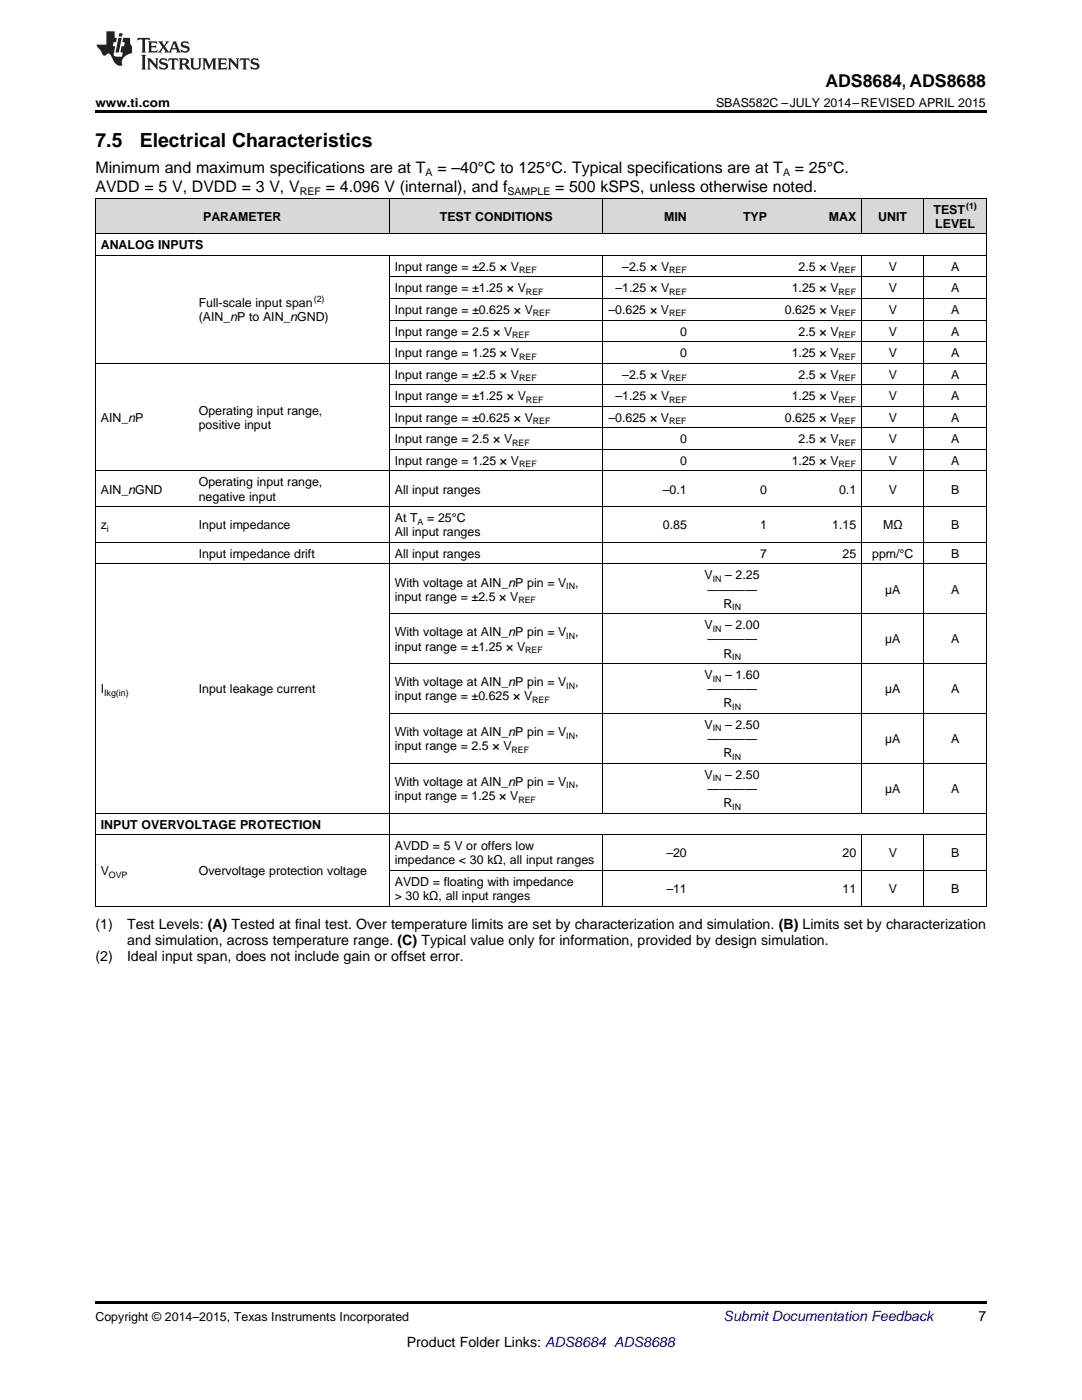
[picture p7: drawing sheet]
<svg xmlns="http://www.w3.org/2000/svg" width="216mm" height="279mm" viewBox="0 0 216 279" stroke-linecap="round" stroke-linejoin="round" font-family="sans-serif">
<defs><g id="words">
<g font-size="3.9">
<text x="19" y="29.3">7.5</text>
<text x="27.9" y="29.3">Electrical Characteristics</text>
</g>
<text font-size="3.5" x="164.7" y="17.3">ADS8684, ADS8688</text>
<g font-size="3.2">
<text x="19" y="34.4">Minimum and maximum specifications are at T</text>
<text x="87.3" y="34.4">= –40°C to 125°C. Typical specifications are at T</text>
<text x="158.6" y="34.4">= 25°C.</text>
<text x="19" y="38.3">AVDD = 5 V, DVDD = 3 V, V</text>
<text x="65" y="38.3">= 4.096 V (internal), and f</text>
<text x="110.8" y="38.3">= 500 kSPS, unless otherwise noted.</text>
</g>
<g font-size="2.8">
<text x="19" y="185.5">(1)</text>
<text x="25.4" y="185.5">Test Levels: (A) Tested at final test. Over temperature limits are set by characterization and simulation. (B) Limits set by characterization</text>
<text x="19" y="191.8">(2)</text>
<text x="25.4" y="191.8">Ideal input span, does not include gain or offset error.</text>
<text x="25.4" y="188.7">and simulation, across temperature range. (C) Typical value only for information, provided by design simulation.</text>
<text x="195.3" y="263.6">7</text>
<text x="81.2" y="268.9">Product Folder Links: ADS8684 ADS8688</text>
</g>
<text font-size="2.8" fill="#0000c8" x="144.4" y="263.6">Submit Documentation Feedback</text>
<g font-size="2.5">
<text x="19" y="21.4">www.ti.com</text>
<text x="142.9" y="21.4">SBAS582C –JULY 2014–REVISED APRIL 2015</text>
<text x="40.5" y="44">PARAMETER</text>
<text x="87.8" y="44">TEST CONDITIONS</text>
<text x="132.5" y="44">MIN</text>
<text x="148.3" y="44">TYP</text>
<text x="165.4" y="44">MAX</text>
<text x="175.3" y="44">UNIT</text>
<text x="186.3" y="42.6">TEST</text>
<text x="186.6" y="45.4">LEVEL</text>
<text x="20.1" y="49.7">ANALOG INPUTS</text>
<text x="78.8" y="54">Input range = ±2.5 × V</text>
<text x="78.8" y="58.3">Input range = ±1.25 × V</text>
<text x="122.8" y="58.3">–1.25 × V</text>
<text x="124.2" y="54">–2.5 × V</text>
<text x="158" y="58.3">1.25 × V</text>
<text x="159.3" y="54">2.5 × V</text>
<text x="177.3" y="54">V</text>
<text x="177.3" y="58.3">V</text>
<text x="189.8" y="54">A</text>
<text x="189.8" y="58.3">A</text>
<text x="39.7" y="61.2">Full-scale input span</text>
<text x="39.7" y="64.1">(AIN_nP to AIN_nGND)</text>
<text x="78.8" y="62.7">Input range = ±0.625 × V</text>
<text x="121.4" y="62.7">–0.625 × V</text>
<text x="156.6" y="62.7">0.625 × V</text>
<text x="177.3" y="62.7">V</text>
<text x="189.8" y="62.7">A</text>
<text x="78.8" y="67">Input range = 2.5 × V</text>
<text x="78.8" y="71.3">Input range = 1.25 × V</text>
<text x="135.7" y="67">0</text>
<text x="135.7" y="71.3">0</text>
<text x="158" y="71.3">1.25 × V</text>
<text x="159.3" y="67">2.5 × V</text>
<text x="177.3" y="67">V</text>
<text x="177.3" y="71.3">V</text>
<text x="189.8" y="67">A</text>
<text x="189.8" y="71.3">A</text>
<text x="78.8" y="75.6">Input range = ±2.5 × V</text>
<text x="124.2" y="75.6">–2.5 × V</text>
<text x="159.3" y="75.6">2.5 × V</text>
<text x="177.3" y="75.6">V</text>
<text x="189.8" y="75.6">A</text>
<text x="39.7" y="82.8">Operating input range,</text>
<text x="78.8" y="79.9">Input range = ±1.25 × V</text>
<text x="122.8" y="79.9">–1.25 × V</text>
<text x="158" y="79.9">1.25 × V</text>
<text x="177.3" y="79.9">V</text>
<text x="189.8" y="79.9">A</text>
<text x="20.1" y="84.2">AIN_nP</text>
<text x="39.7" y="85.6">positive input</text>
<text x="78.8" y="84.2">Input range = ±0.625 × V</text>
<text x="78.8" y="88.5">Input range = 2.5 × V</text>
<text x="121.4" y="84.2">–0.625 × V</text>
<text x="135.7" y="88.5">0</text>
<text x="156.6" y="84.2">0.625 × V</text>
<text x="159.3" y="88.5">2.5 × V</text>
<text x="177.3" y="84.2">V</text>
<text x="177.3" y="88.5">V</text>
<text x="189.8" y="84.2">A</text>
<text x="189.8" y="88.5">A</text>
<text x="78.8" y="92.8">Input range = 1.25 × V</text>
<text x="135.7" y="92.8">0</text>
<text x="158" y="92.8">1.25 × V</text>
<text x="177.3" y="92.8">V</text>
<text x="189.8" y="92.8">A</text>
<text x="20.1" y="98.5">AIN_nGND</text>
<text x="39.7" y="97.1">Operating input range,</text>
<text x="39.7" y="99.9">negative input</text>
<text x="78.8" y="98.5">All input ranges</text>
<text x="132.3" y="98.5">–0.1</text>
<text x="151.7" y="98.5">0</text>
<text x="167.4" y="98.5">0.1</text>
<text x="177.3" y="98.5">V</text>
<text x="189.8" y="98.5">B</text>
<text x="20.1" y="105.6">z</text>
<text x="39.7" y="105.6">Input impedance</text>
<text x="78.8" y="104.2">At T</text>
<text x="78.8" y="107">All input ranges</text>
<text x="85.2" y="104.2">= 25°C</text>
<text x="132.3" y="105.6">0.85</text>
<text x="151.7" y="105.6">1</text>
<text x="166.1" y="105.6">1.15</text>
<text x="176.2" y="105.6">MΩ</text>
<text x="189.8" y="105.6">B</text>
<text x="39.7" y="111.3">Input impedance drift</text>
<text x="78.8" y="111.3">All input ranges</text>
<text x="151.7" y="111.3">7</text>
<text x="168.1" y="111.3">25</text>
<text x="174" y="111.3">ppm/°C</text>
<text x="189.8" y="111.3">B</text>
<text x="78.8" y="117.1">With voltage at AIN_nP pin = V ,</text>
<text x="78.8" y="119.9">input range = ±2.5 × V</text>
<text x="140.6" y="115.6">V</text>
<text x="141.2" y="118.5">————</text>
<text x="144.7" y="115.6">– 2.25</text>
<text x="176.6" y="118.5">µA</text>
<text x="189.8" y="118.5">A</text>
<text x="140.6" y="125.6">V</text>
<text x="144.4" y="121.3">R</text>
<text x="144.7" y="125.6">– 2.00</text>
<text x="78.8" y="127">With voltage at AIN_nP pin = V ,</text>
<text x="78.8" y="129.8">input range = ±1.25 × V</text>
<text x="141.2" y="128.4">————</text>
<text x="144.4" y="131.2">R</text>
<text x="176.6" y="128.4">µA</text>
<text x="189.8" y="128.4">A</text>
<text x="78.8" y="136.9">With voltage at AIN_nP pin = V ,</text>
<text x="140.6" y="135.5">V</text>
<text x="144.7" y="135.5">– 1.60</text>
<text x="20.1" y="138.4">I</text>
<text x="39.7" y="138.4">Input leakage current</text>
<text x="78.8" y="139.8">input range = ±0.625 × V</text>
<text x="141.2" y="138.4">————</text>
<text x="144.4" y="141.2">R</text>
<text x="176.6" y="138.4">µA</text>
<text x="189.8" y="138.4">A</text>
<text x="78.8" y="146.9">With voltage at AIN_nP pin = V ,</text>
<text x="78.8" y="149.7">input range = 2.5 × V</text>
<text x="140.6" y="145.5">V</text>
<text x="141.2" y="148.3">————</text>
<text x="144.7" y="145.5">– 2.50</text>
<text x="176.6" y="148.3">µA</text>
<text x="189.8" y="148.3">A</text>
<text x="140.6" y="155.4">V</text>
<text x="144.4" y="151.1">R</text>
<text x="144.7" y="155.4">– 2.50</text>
<text x="78.8" y="156.8">With voltage at AIN_nP pin = V ,</text>
<text x="78.8" y="159.7">input range = 1.25 × V</text>
<text x="141.2" y="158.3">————</text>
<text x="144.4" y="161.1">R</text>
<text x="176.6" y="158.3">µA</text>
<text x="189.8" y="158.3">A</text>
<text x="20.1" y="165.4">INPUT OVERVOLTAGE PROTECTION</text>
<text x="78.8" y="169.7">AVDD = 5 V or offers low</text>
<text x="78.8" y="172.5">impedance &lt; 30 kΩ, all input ranges</text>
<text x="133" y="171.1">–20</text>
<text x="168.1" y="171.1">20</text>
<text x="177.3" y="171.1">V</text>
<text x="189.8" y="171.1">B</text>
<text x="20.1" y="174.7">V</text>
<text x="39.7" y="174.7">Overvoltage protection voltage</text>
<text x="78.8" y="176.8">AVDD = floating with impedance</text>
<text x="78.8" y="179.6">&gt; 30 kΩ, all input ranges</text>
<text x="133" y="178.2">–11</text>
<text x="168.1" y="178.2">11</text>
<text x="177.3" y="178.2">V</text>
<text x="189.8" y="178.2">B</text>
<text x="19" y="263.6">Copyright © 2014–2015, Texas Instruments Incorporated</text>
</g>
<g font-size="2.1">
<text x="84.9" y="35.1">A</text>
<text x="156.2" y="35.1">A</text>
<text x="59.8" y="38.9">REF</text>
<text x="101.2" y="38.9">SAMPLE</text>
</g>
<g font-size="1.8">
<text x="192.8" y="41.6">(1)</text>
<text x="103.6" y="54.5">REF</text>
<text x="105" y="58.8">REF</text>
<text x="133.5" y="54.5">REF</text>
<text x="133.5" y="58.8">REF</text>
<text x="167.3" y="54.5">REF</text>
<text x="167.3" y="58.8">REF</text>
<text x="62.6" y="60.3">(2)</text>
<text x="106.3" y="63.1">REF</text>
<text x="133.5" y="63.1">REF</text>
<text x="167.3" y="63.1">REF</text>
<text x="102.2" y="67.5">REF</text>
<text x="103.6" y="71.8">REF</text>
<text x="167.3" y="67.5">REF</text>
<text x="167.3" y="71.8">REF</text>
<text x="103.6" y="76.1">REF</text>
<text x="133.5" y="76.1">REF</text>
<text x="167.3" y="76.1">REF</text>
<text x="105" y="80.4">REF</text>
<text x="133.5" y="80.4">REF</text>
<text x="167.3" y="80.4">REF</text>
<text x="102.2" y="89">REF</text>
<text x="106.3" y="84.7">REF</text>
<text x="133.5" y="84.7">REF</text>
<text x="167.3" y="84.7">REF</text>
<text x="167.3" y="89">REF</text>
<text x="103.6" y="93.3">REF</text>
<text x="167.3" y="93.3">REF</text>
<text x="21.3" y="106.1">i</text>
<text x="83.3" y="104.7">A</text>
<text x="113" y="117.5">IN</text>
<text x="142.2" y="116.1">IN</text>
<text x="103.4" y="120.4">REF</text>
<text x="146.1" y="121.8">IN</text>
<text x="104.8" y="130.3">REF</text>
<text x="113" y="127.5">IN</text>
<text x="142.2" y="126.1">IN</text>
<text x="146.1" y="131.7">IN</text>
<text x="113" y="137.4">IN</text>
<text x="142.2" y="136">IN</text>
<text x="20.8" y="138.9">Ikg(in)</text>
<text x="106.2" y="140.3">REF</text>
<text x="146.1" y="141.7">IN</text>
<text x="113" y="147.4">IN</text>
<text x="142.2" y="146">IN</text>
<text x="102.1" y="150.2">REF</text>
<text x="142.2" y="155.9">IN</text>
<text x="146.1" y="151.6">IN</text>
<text x="103.4" y="160.2">REF</text>
<text x="113" y="157.3">IN</text>
<text x="146.1" y="161.6">IN</text>
<text x="21.7" y="175.2">OVP</text>
</g>
</g></defs>
<g fill="#d8d8d8">
<path d="M19 39.6h19.6v7.1h-19.6z"/>
<path d="M38.6 39.6h26.7v7.1h-26.7z"/>
<path d="M65.3 39.6h12.4v7.1h-12.4z"/>
<path d="M77.7 39.6h26.7v7.1h-26.7z"/>
<path d="M104.4 39.6h16v7.1h-16z"/>
<path d="M120.4 39.6h17.7v7.1h-17.7z"/>
<path d="M138.1 39.6h16.1v7.1h-16.1z"/>
<path d="M154.2 39.6h17.7v7.1h-17.7z"/>
<path d="M171.9 39.6h12.5v7.1h-12.5z"/>
<path d="M184.4 39.6h12.4v7.1h-12.4z"/>
</g>
<path d="M19 22h177.8v.5h-177.8zM19 259.7h177.8v.5h-177.8z" fill="#000"/>
<g fill="none" stroke="#000" stroke-width=".2">
<path d="M19 39.5h177.8M19.1 39.5v141.4M77.7 39.5v7.2M120.3 39.5v7.2M171.9 39.5v7.2M184.3 39.5v7.2M196.8 39.5v141.4M19 51h177.8M19 46.7h177.8M77.7 51v129.9M77.7 59.6h119.1M77.7 55.3h119.1"/>
<path d="M120.3 51v111.3M171.9 51v111.3M184.3 51v111.3M19 72.5h177.8M77.7 76.8h119.1M77.7 68.2h119.1M77.7 63.9h119.1M19 94h177.8M77.7 89.7h119.1M77.7 85.4h119.1M77.7 81.1h119.1M19 112.6h177.8"/>
<path d="M19 108.2h177.8M19 101.1h177.8M77.7 132.5h119.1M77.7 122.5h119.1M77.7 152.3h119.1M77.7 142.4h119.1M19 166.6h177.8M19 162.3h177.8M77.7 173.7h119.1M120.3 166.6v14.3M171.9 166.6v14.3M184.3 166.6v14.3"/>
<path d="M19 180.9h177.8"/>
</g>
<g fill="#231f20">
<path d="M27.5 7.6l-.1 .5 .4-.2h.6v.1v2.1l-.2 .4h1l-.3-.4v-2.1l.1-.1h.5l.5 .2-.2-.5zM29.5 8.3l.2 .3v1.5l-.2 .4h1.8l.2-.6a1.04 1.04 0 0 1-1.3 .2v-.7h.6l.3 .2v-.6l-.3 .2h-.6v-.6l.8-.1 .4 .3-.2-.5zM31.5 8.3l.9 1.1-.9 1.1h.8l-.2-.2 .5-.7 .4 .7-.2 .2h1.5l-.1-.2 .1-.4h.9l.1 .4-.2 .2h1l-.3-.3-.7-1.9h-.5l-.9 2-.8-1 .9-1h-.8l.1 .3-.3 .5-.4-.6 .2-.2zM34.7 8.6l.4 1h-.7zM36.3 8.4a.63 .63 0 0 0-.2 .7 .63 .63 0 0 0 .6 .4l.6 .2 .1 .2a.75 .75 0 0 1-.7 .4 .75 .75 0 0 1-.6-.5l.1 .7 .1-.1a1.11 1.11 0 0 0 1.5-.6 1.13 1.13 0 0 0-1.2-.8l-.1-.4a1.04 1.04 0 0 1 1.2 .2l-.2-.5-.1 .1-.5-.2zM28.2 10.9l.2 .4v2.2l-.2 .4h1l-.3-.4v-2.2l.3-.4zM29.3 11.6l.3 .4v1.5l-.3 .4h.8l-.2-.4v-1.3l1.5 1.7v-1.9l.2-.4h-.7l.2 .4v.9l-1.1-1.3zM32 11.8a.62 .62 0 0 0-.2 .7 .62 .62 0 0 0 .6 .4l.6 .1 .1 .3a.76 .76 0 0 1-.7 .3 .76 .76 0 0 1-.6-.4l.1 .7 .1-.1a1.11 1.11 0 0 0 1.5-.6 1.13 1.13 0 0 0-1.2-.8l-.1-.4a1.04 1.04 0 0 1 1.2 .2l-.2-.6-.1 .1-.5-.1zM33.7 11.6l-.2 .6a.61 .61 0 0 1 .8-.3v1.6l-.2 .4h.9l-.2-.4v-1.6a.63 .63 0 0 1 .8 .3l-.2-.6zM35.6 11.6l.3 .4v1.5l-.3 .4h1l-.2-.2v-.8l.5 .2a.76 .76 0 0 0 1.2 .7l-1-1a.58 .58 0 0 0 .6-.5 .58 .58 0 0 0-.5-.6zM36.4 11.9h.1a.45 .45 0 0 1 .5 .1 .45 .45 0 0 1 .1 .5l-.7 .2zM37.9 11.6l.2 .2a2.17 2.17 0 0 0 .3 1.9 .99 .99 0 0 0 1.6-.6v-1.1l.2-.4h-.7l.2 .2a1.92 1.92 0 0 1-.2 1.8 .6 .6 0 0 1-.9-.5v-1.1l.2-.4zM40.4 11.6l.2 .4v1.5l-.2 .4h.7l-.2-.4v-1.4l.8 1.8 .8-1.8v1.4l-.2 .4h.9l-.2-.4v-1.5l.2-.4h-.8l-.6 1.5-.6-1.5zM43.4 11.6l.2 .4v1.5l-.2 .4h1.8l.2-.6a1.04 1.04 0 0 1-1.3 .1v-.6h.5l.4 .2v-.6l-.4 .2h-.5v-.7h.8l.3 .3-.1-.6zM45.5 11.6l.2 .4v1.5l-.2 .4h.7l-.2-.4v-1.3l1.5 1.7v-1.9l.2-.4h-.7l.2 .4v.9l-1.1-1.3zM47.9 11.6l-.1 .6a.61 .61 0 0 1 .8-.3v1.6l-.3 .4h1l-.3-.4 .1-1.6a.63 .63 0 0 1 .7 .3l-.1-.6zM50.2 11.8a.62 .62 0 0 0-.2 .7 .62 .62 0 0 0 .6 .4l.6 .1 .2 .3a.76 .76 0 0 1-.8 .3 .76 .76 0 0 1-.6-.4l.1 .7 .2-.1a1.11 1.11 0 0 0 1.5-.6 1.13 1.13 0 0 0-1.3-.8l-.1-.4a1.04 1.04 0 0 1 1.2 .2l-.1-.6-.2 .1-.5-.1z"/>
<path d="M21.2 6.3v2.6h-1.9l.1 .4 .7 .9a.91 .91 0 0 0 1 .8 .56 .56 0 0 1 .5-.3 .56 .56 0 0 1 .5 .3l.4 .8a1.53 1.53 0 0 0 1.9 1.2 1.54 1.54 0 0 1 1-2.1l.9-.3v-1.4a1.52 1.52 0 0 1-.3-1.6h-1.4l-.2 .8h.5l-.2 .8h-.4l-.2 1v.2l.4 .1-.2 .8a1.93 1.93 0 0 1-1.6-.3l.3-1.8h-.5l.2-.8h.4l.2-.8h-.4v-1.3zM23.6 7.6l-.6 2.9h.7l.6-2.9zM23.8 6.6l-.1 .7h.6l.2-.7z"/>
</g>
<use href="#words"/>
</svg>
